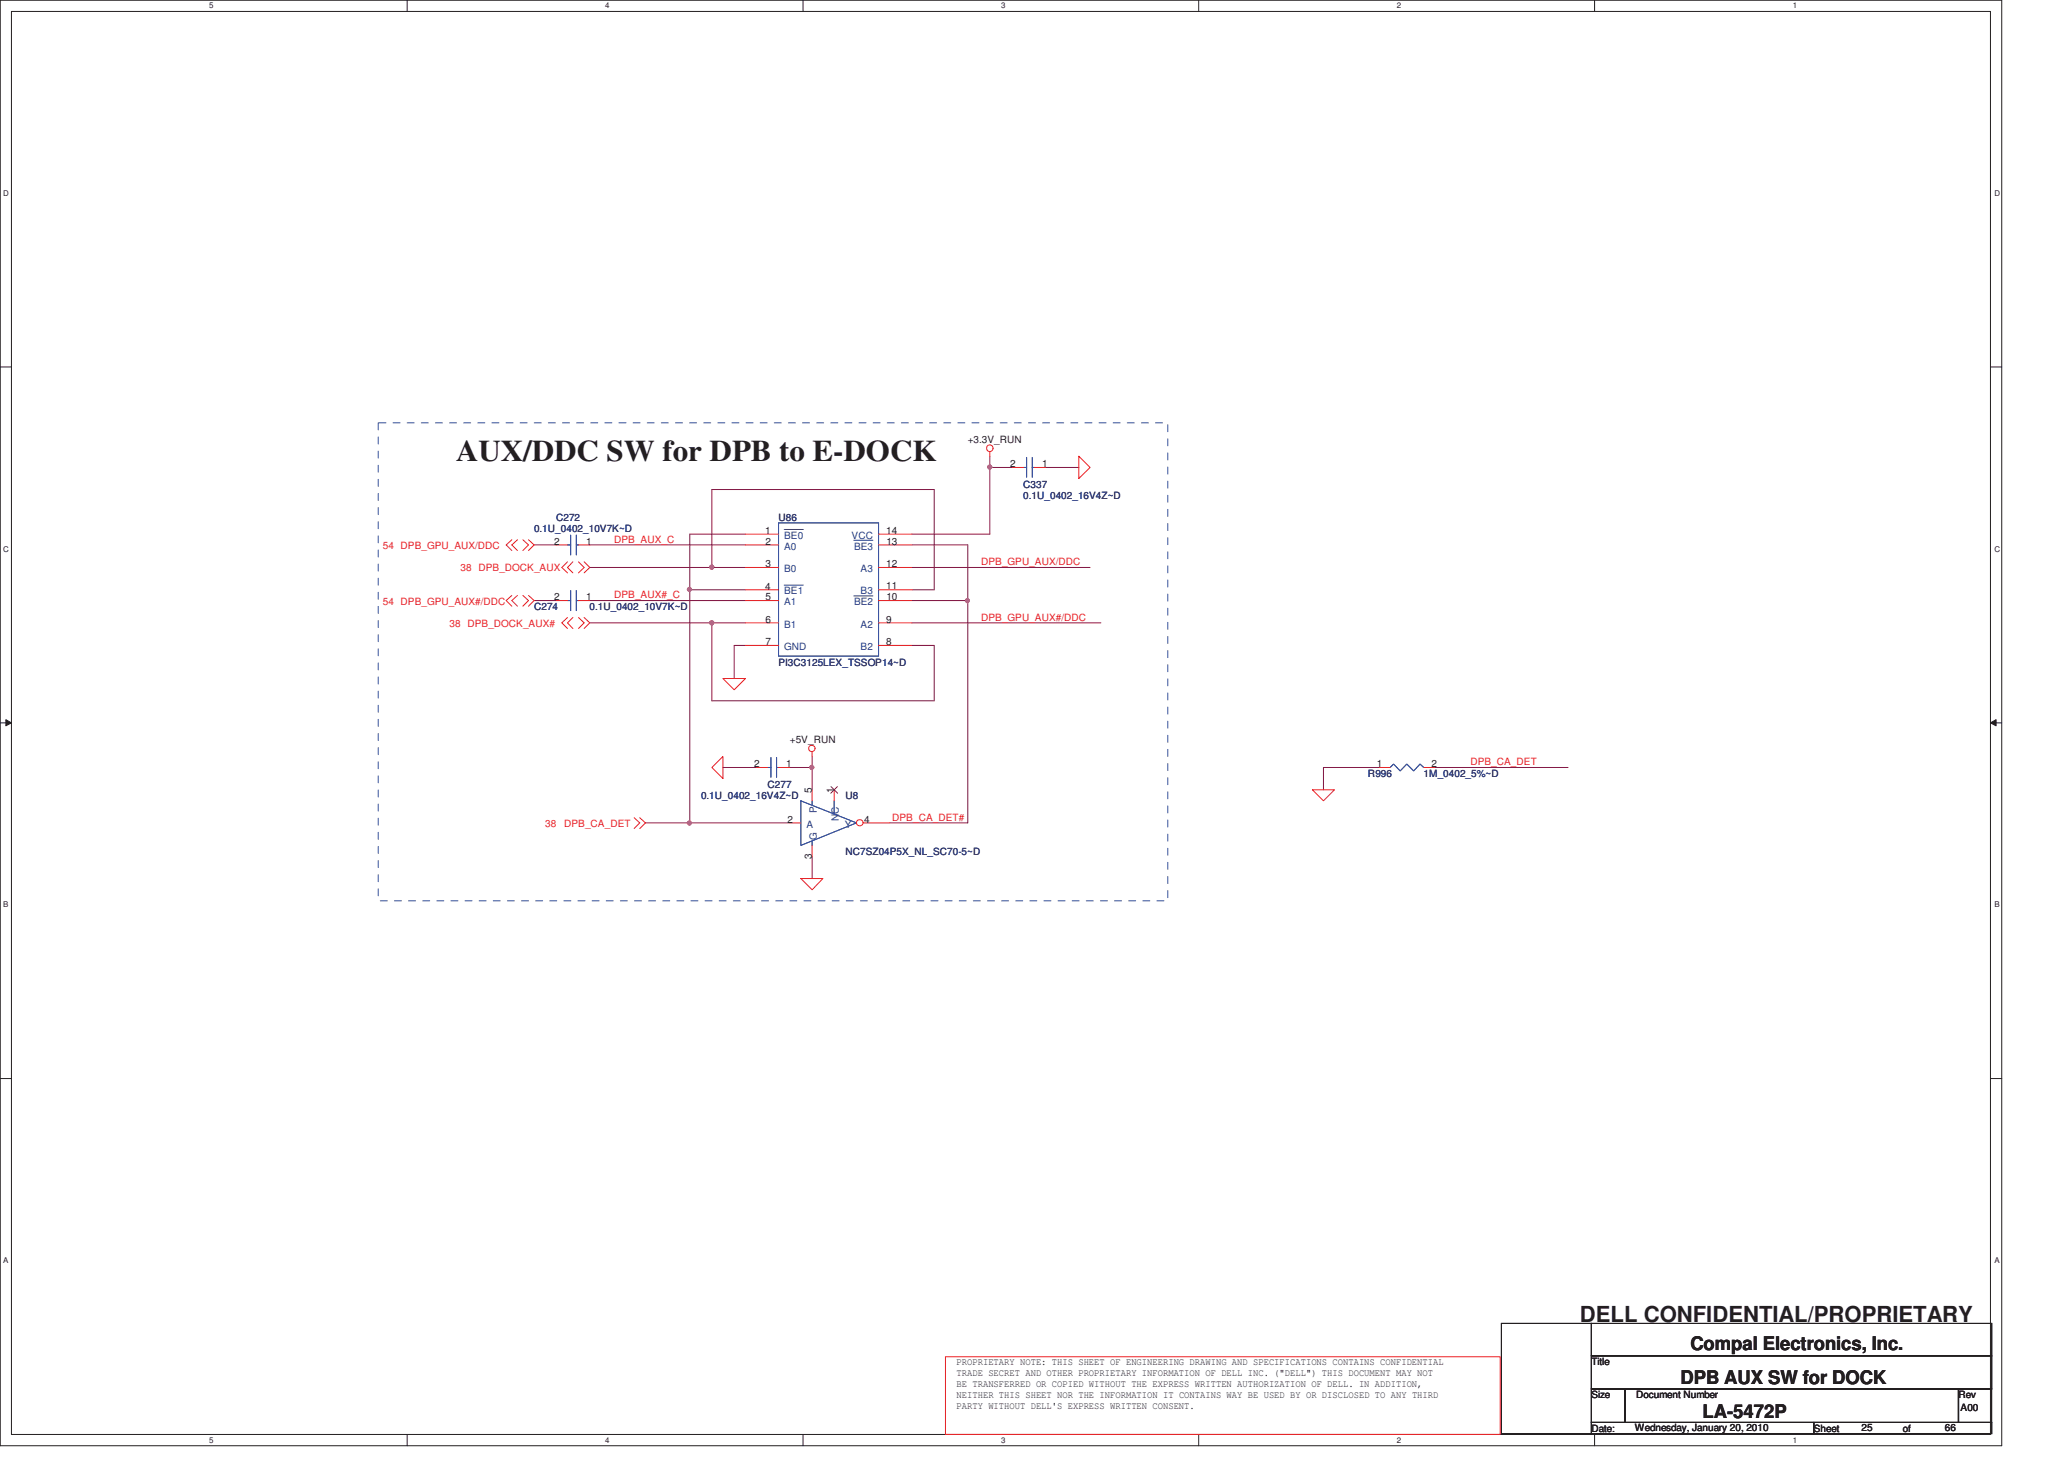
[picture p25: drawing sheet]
<svg xmlns="http://www.w3.org/2000/svg" width="297mm" height="210mm" viewBox="0 0 297 210" stroke-linecap="round" stroke-linejoin="round" font-family="sans-serif">
<defs><g id="words">
<text font-size="4.3" fill="#231f20" x="65.7" y="66.4">AUX/DDC SW for DPB to E-DOCK</text>
<text font-size="3.2" fill="#231f20" x="227.4" y="190.3">DELL CONFIDENTIAL/PROPRIETARY</text>
<g font-size="2.7" fill="#231f20">
<text x="243.3" y="194.3">Compal Electronics, Inc.</text>
<text x="241.8" y="199.3">DPB AUX SW for DOCK</text>
<text x="245" y="204.1">LA-5472P</text>
</g>
<g font-size="1.4" fill="#231f20">
<text x="139.3" y="63.8">+3.3V_RUN</text>
<text x="145.4" y="67.2">2</text>
<text x="150" y="67.2">1</text>
<text x="110.1" y="76.8">1</text>
<text x="127.5" y="76.8">14</text>
<text x="79.8" y="78.4">2</text>
<text x="84.4" y="78.4">1</text>
<text x="110.1" y="78.4">2</text>
<text x="110.1" y="81.6">3</text>
<text x="127.5" y="81.6">12</text>
<text x="127.6" y="78.4">13</text>
<text x="79.8" y="86.4">2</text>
<text x="84.4" y="86.4">1</text>
<text x="110.1" y="84.8">4</text>
<text x="110.1" y="89.6">6</text>
<text x="110.1" y="86.4">5</text>
<text x="127.5" y="84.8">11</text>
<text x="127.5" y="89.6">9</text>
<text x="127.6" y="86.4">10</text>
<text x="110.1" y="92.8">7</text>
<text x="127.5" y="92.8">8</text>
<text x="113.7" y="107">+5V_RUN</text>
<text x="108.6" y="110.4">2</text>
<text x="113.1" y="110.4">1</text>
<text x="198.1" y="110.4">1</text>
<text x="206" y="110.4">2</text>
<text x="113.4" y="118.4">2</text>
<text x="116.8" y="114.2" transform="rotate(-90 116.8 114.2)">5</text>
<text x="120" y="114.2" transform="rotate(-90 120 114.2)">1</text>
<text x="124.4" y="118.4">4</text>
<text x="116.8" y="123.6" transform="rotate(-90 116.8 123.6)">3</text>
<text x="137.7" y="196.5">PROPRIETARY NOTE: THIS SHEET OF ENGINEERING DRAWING AND SPECIFICATIONS CONTAINS CONFIDENTIAL</text>
<text x="229" y="196.5">Title</text>
<text x="137.7" y="198">TRADE SECRET AND OTHER PROPRIETARY INFORMATION OF DELL INC. (&quot;DELL&quot;) THIS DOCUMENT MAY NOT</text>
<text x="137.7" y="199.6">BE TRANSFERRED OR COPIED WITHOUT THE EXPRESS WRITTEN AUTHORIZATION OF DELL. IN ADDITION,</text>
<text x="137.7" y="201.2">NEITHER THIS SHEET NOR THE INFORMATION IT CONTAINS WAY BE USED BY OR DISCLOSED TO ANY THIRD</text>
<text x="137.7" y="202.7">PARTY WITHOUT DELL'S EXPRESS WRITTEN CONSENT.</text>
<text x="229" y="201.2">Size</text>
<text x="235.5" y="201.2">Document Number</text>
<text x="281.8" y="201.2">Rev</text>
<text x="282.2" y="203">A00</text>
<text x="229" y="206.1">Date:</text>
<text x="235.3" y="205.9">Wednesday, January 20, 2010</text>
<text x="261" y="206.1">Sheet</text>
<text x="267.9" y="205.9">25</text>
<text x="273.8" y="206.1">of</text>
<text x="279.9" y="205.9">66</text>
</g>
<g font-size="1.4" fill="#282973">
<text x="147.3" y="70.2">C337</text>
<text x="147.3" y="71.8">0.1U_0402_16V4Z~D</text>
<text x="76.9" y="76.6">0.1U_0402_10V7K~D</text>
<text x="80" y="75">C272</text>
<text x="112" y="75">U86</text>
<text x="76.9" y="87.8">C274</text>
<text x="84.9" y="87.8">0.1U_0402_10V7K~D</text>
<text x="112" y="95.8">PI3C3125LEX_TSSOP14~D</text>
<text x="110.5" y="113.4">C277</text>
<text x="196.9" y="111.8">R996</text>
<text x="204.9" y="111.8">1M_0402_5%~D</text>
<text x="100.9" y="115">0.1U_0402_16V4Z~D</text>
<text x="121.7" y="115">U8</text>
<text x="121.7" y="123">NC7SZ04P5X_NL_SC70-5~D</text>
</g>
<g font-size="1.4" fill="#1d437e">
<text x="112.9" y="77.5">BE0</text>
<text x="122.6" y="77.5">VCC</text>
<text x="112.9" y="79.1">A0</text>
<text x="112.9" y="82.3">B0</text>
<text x="122.9" y="79.1">BE3</text>
<text x="123.9" y="82.3">A3</text>
<text x="112.9" y="85.6">BE1</text>
<text x="112.9" y="87.1">A1</text>
<text x="122.9" y="87.1">BE2</text>
<text x="123.9" y="85.6">B3</text>
<text x="112.9" y="90.3">B1</text>
<text x="112.9" y="93.6">GND</text>
<text x="123.9" y="90.3">A2</text>
<text x="123.9" y="93.6">B2</text>
<text x="116.1" y="119.1">A</text>
<text x="117.5" y="117.1" transform="rotate(-90 117.5 117.1)">P</text>
<text x="120.7" y="118.2" transform="rotate(-90 120.7 118.2)">NC</text>
<text x="121.6" y="119.1">Y</text>
<text x="117.5" y="120.9" transform="rotate(-90 117.5 120.9)">G</text>
</g>
<g font-size="1.4" fill="#ed2024">
<text x="55.1" y="79">54 DPB_GPU_AUX/DDC</text>
<text x="66.3" y="82.2">38 DPB_DOCK_AUX</text>
<text x="88.4" y="78.1">DPB_AUX_C</text>
<text x="141.2" y="81.3">DPB_GPU_AUX/DDC</text>
<text x="55.1" y="87">54 DPB_GPU_AUX#/DDC</text>
<text x="88.4" y="86.1">DPB_AUX#_C</text>
<text x="141.2" y="89.3">DPB_GPU_AUX#/DDC</text>
<text x="64.7" y="90.2">38 DPB_DOCK_AUX#</text>
<text x="211.6" y="110.1">DPB_CA_DET</text>
<text x="78.4" y="119">38</text>
<text x="81.2" y="119">DPB_CA_DET</text>
<text x="128.4" y="118.1">DPB_CA_DET#</text>
</g>
<g font-size="1.1" fill="#231f20">
<text x="30.1" y="1.2">5</text>
<text x="87.1" y="1.2">4</text>
<text x="144.1" y="1.2">3</text>
<text x="201" y="1.2">2</text>
<text x="258" y="1.2">1</text>
<text x=".5" y="28.2">D</text>
<text x="287" y="28.2">D</text>
<text x=".5" y="79.4">C</text>
<text x="287" y="79.4">C</text>
<text x=".5" y="130.6">B</text>
<text x="287" y="130.6">B</text>
<text x=".5" y="181.8">A</text>
<text x="287" y="181.8">A</text>
<text x="30.1" y="207.6">5</text>
<text x="87.1" y="207.6">4</text>
<text x="144.1" y="207.6">3</text>
<text x="201" y="207.6">2</text>
<text x="258" y="207.6">1</text>
</g>
</g></defs>
<path d="M0 0h288.1v208.1h-288.1zM1.6 1.6h284.9v204.8h-284.9z" fill="none" stroke="#231f20" stroke-width=".14"/>
<g fill="#fff">
<path d="M30.1 .2h.6v1.2h-.6z"/>
<path d="M30.1 206.6h.6v1.2h-.6z"/>
</g>
<path d="M58.6 0v1.6M58.6 206.4v1.7" fill="none" stroke="#231f20" stroke-width=".14"/>
<g fill="#fff">
<path d="M87 .2h.6v1.2h-.6z"/>
<path d="M87 206.6h.6v1.2h-.6z"/>
</g>
<path d="M115.6 0v1.6M115.6 206.4v1.7" fill="none" stroke="#231f20" stroke-width=".14"/>
<g fill="#fff">
<path d="M144 .2h.6v1.2h-.6z"/>
<path d="M144 206.6h.6v1.2h-.6z"/>
</g>
<path d="M172.5 0v1.6M172.5 206.4v1.7" fill="none" stroke="#231f20" stroke-width=".14"/>
<g fill="#fff">
<path d="M200.9 .2h.6v1.2h-.6z"/>
<path d="M200.9 206.6h.6v1.2h-.6z"/>
</g>
<path d="M229.5 0v1.6M229.5 206.4v1.7" fill="none" stroke="#231f20" stroke-width=".14"/>
<g fill="#fff">
<path d="M257.9 .2h.6v1.2h-.6z"/>
<path d="M257.9 206.6h.6v1.2h-.6z"/>
<path d="M.5 27.2h.7v1.2h-.7z"/>
<path d="M286.9 27.2h.7v1.2h-.7z"/>
<path d="M.5 78.4h.7v1.2h-.7z"/>
<path d="M286.9 78.4h.7v1.2h-.7z"/>
</g>
<path d="M0 52.8h1.6M286.5 52.8h1.6" fill="none" stroke="#231f20" stroke-width=".14"/>
<g fill="#fff">
<path d="M.5 129.6h.7v1.2h-.7z"/>
<path d="M286.9 129.6h.7v1.2h-.7z"/>
</g>
<path d="M0 104h1.6M286.5 104h1.6" fill="none" stroke="#231f20" stroke-width=".14"/>
<path d="M.8 103.6l.8 .4-.8 .5z" fill="#231f20"/>
<path d="M.8 103.6l.8 .4-.8 .5z" fill="none" stroke="#231f20" stroke-width=".14"/>
<path d="M286.5 104l.8-.4v.9z" fill="#231f20"/>
<path d="M286.5 104l.8-.4v.9z" fill="none" stroke="#231f20" stroke-width=".14"/>
<g fill="#fff">
<path d="M.5 180.8h.7v1.2h-.7z"/>
<path d="M286.9 180.8h.7v1.2h-.7z"/>
</g>
<path d="M0 155.2h1.6M286.5 155.2h1.6" fill="none" stroke="#231f20" stroke-width=".14"/>
<path d="M84.9 78.4h22.4M76.9 86.4h3.1M84.9 86.4h22.4M102.4 89.6h4.9" fill="none" stroke="#7f1442" stroke-width=".14"/>
<circle cx="102.4" cy="89.6" r=".31" fill="#b9529f"/>
<circle cx="102.4" cy="89.6" r=".31" fill="none" stroke="#b9529f" stroke-width=".14"/>
<path d="M84.9 81.7h17.5M107.3 84.9h-8v33.5M134.4 92.9v8" fill="none" stroke="#7f1442" stroke-width=".14"/>
<circle cx="99.2" cy="118.4" r=".29" fill="#b9529f"/>
<circle cx="99.2" cy="118.4" r=".29" fill="none" stroke="#b9529f" stroke-width=".14"/>
<circle cx="99.2" cy="84.8" r=".29" fill="#b9529f"/>
<circle cx="99.2" cy="84.8" r=".29" fill="none" stroke="#b9529f" stroke-width=".14"/>
<path d="M139.3 78.4v40M131.3 84.9h3.1" fill="none" stroke="#7f1442" stroke-width=".14"/>
<circle cx="139.2" cy="86.4" r=".3" fill="#b9529f"/>
<circle cx="139.2" cy="86.4" r=".3" fill="none" stroke="#b9529f" stroke-width=".14"/>
<path d="M102.4 70.5v11.2" fill="none" stroke="#7f1442" stroke-width=".14"/>
<circle cx="102.4" cy="81.6" r=".3" fill="#b9529f"/>
<circle cx="102.4" cy="81.6" r=".3" fill="none" stroke="#b9529f" stroke-width=".14"/>
<g fill="none" stroke="#7f1442" stroke-width=".14">
<path d="M99.3 76.9h8M134.4 70.5v14.4M102.4 81.7h4.9M107.3 92.9h-1.6v4.8M131.3 92.9h3.1M131.3 86.4h8M131.3 81.7h25.6M92.9 118.4h20.8M102.4 100.9h32M104 110.5h4.9M113.7 110.5h3.2M116.9 108.9v1.6"/>
<path d="M116.9 110.5v3.2M128.1 118.4h11.2M116.9 123.3v3.1"/>
</g>
<circle cx="116.8" cy="110.4" r=".29" fill="#b9529f"/>
<circle cx="116.8" cy="110.4" r=".29" fill="none" stroke="#b9529f" stroke-width=".14"/>
<path d="M99.3 76.9v8M131.3 78.4h8M142.5 65.7v11.2h-11.2M142.5 67.3h3.2M84.9 89.6h17.5v11.3M131.3 89.6h27.1" fill="none" stroke="#7f1442" stroke-width=".14"/>
<circle cx="142.4" cy="67.2" r=".29" fill="#b9529f"/>
<circle cx="142.4" cy="67.2" r=".29" fill="none" stroke="#b9529f" stroke-width=".14"/>
<path d="M76.9 78.4h3.1M102.4 70.5h32M150.5 67.3h4.8M198.4 110.5h-7.9v3.2M206.4 110.5h19.3" fill="none" stroke="#7f1442" stroke-width=".14"/>
<g fill="none" stroke="#ed2024" stroke-width=".14">
<path d="M73.7 77.7l-.9 .7 .9 .8M74.5 77.7l-.8 .7 .8 .8M75.2 77.7l.9 .7-.9 .8M76.1 77.7l.8 .7-.8 .8M80 78.4h1.7M83.3 78.4h1.6M142.5 65v.7M155.3 65.7l1.6 1.6-1.6 1.6zM73.7 85.7l-.9 .7 .9 .8M74.5 85.7l-.8 .7 .8 .8M75.2 85.7l.9 .7-.9 .8M76.1 85.7l.8 .7-.8 .8"/>
<path d="M81.7 80.9l-.8 .8 .8 .7M81.7 88.9l-.8 .7 .8 .9M82.4 80.9l-.7 .8 .7 .7M82.4 88.9l-.7 .7 .7 .9M83.3 80.9l.8 .8-.8 .7M83.3 88.9l.8 .7-.8 .9M84.1 80.9l.8 .8-.8 .7M84.1 88.9l.8 .7-.8 .9M104 97.7h3.3l-1.6 1.6zM91.3 117.7l.8 .7-.8 .8M92.1 117.7l.8 .7-.8 .8M102.4 110.5l1.6-1.6v3.1z"/>
<path d="M113.7 118.4h1.6M116.9 108.2v.7M188.9 113.7h3.2l-1.6 1.6zM115.3 126.4h3.1l-1.5 1.7zM136.1 195.3h79.8v11.1h-79.8z"/>
<circle cx="142.4" cy="64.5" r=".48"/>
<circle cx="116.8" cy="107.7" r=".46"/>
</g>
<path d="M216.1 190.5h12.9v15.8h-12.9zM229 190.5h57.6v4.6h-57.6zM229 195.1h57.6v4.8h-57.6zM229 199.9h4.8v4.8h-4.8zM233.9 199.9h48v4.8h-48zM281.8 199.9h4.8v4.8h-4.8zM229 204.7h32v1.6h-32zM261 204.7h25.6v1.6h-25.6z" fill="none" stroke="#231f20" stroke-width=".14"/>
<path d="M54.4 60.9h113.7v68.7h-113.7z" fill="none" stroke="#3953a4" stroke-width=".14" stroke-dasharray="1 1 1 1 1 1 1 1"/>
<path d="M81.7 78.4h.4M82.1 77v2.9M82.9 78.4h.4M82.9 77v2.9M115.3 115.3l8 3.1-8 3.3zM116.9 115.3v.6M120.1 115.3v1.9M116.9 121v.7" fill="none" stroke="#3953a4" stroke-width=".14"/>
<circle cx="123.7" cy="118.4" r=".47" fill="#fff"/>
<g fill="none" stroke="#ed2024" stroke-width=".14">
<path d="M107.3 76.9h4.7M107.3 78.4h4.7M126.4 76.9h4.9M126.4 78.4h4.9M145.7 67.3h1.6M148.9 67.3h1.6M80 86.4h1.7M83.3 86.4h1.6M107.3 84.9h4.7M107.3 89.6h4.7M107.3 86.4h4.7M107.3 92.9h4.7"/>
<path d="M107.3 81.7h4.7M126.4 84.9h4.9M126.4 89.6h4.9M126.4 86.4h4.9M126.4 92.9h4.9M126.4 81.7h4.9M108.9 110.5h1.6M112 110.5h1.7M116.9 113.7v1.6M120.1 113.7v1.6M124.2 118.4h3.9M198.4 110.5h1.7"/>
<path d="M204.9 110.5h1.5M116.9 121.7v1.6"/>
<circle cx="123.7" cy="118.4" r=".47"/>
</g>
<path d="M119.6 113.2l.9 1M120.5 113.2l-.9 1" fill="none" stroke="#7f421c" stroke-width=".14"/>
<g fill="none" stroke="#3953a4" stroke-width=".14">
<path d="M112 75.3h14.4v19.1h-14.4zM147.3 67.3h.4M147.7 65.8v2.9M148.6 65.8v2.9M148.6 67.3h.3M81.7 86.4h.4M82.1 85v2.9M82.9 86.4h.4M82.9 85v2.9M110.5 110.5h.4M110.9 109v2.9M111.8 109v2.9"/>
<path d="M111.8 110.5h.2M200.1 110.5l.5-.5 .9 1 1-1 .9 1 1-1 .5 .5"/>
</g>
<path d="M112.9 76.2h2.7M122.9 77.8h2.7M112.9 84.2h2.7M122.9 85.8h2.7" fill="none" stroke="#1d437e" stroke-width=".14"/>
<circle cx="102.4" cy="89.6" r=".31" fill="#b9529f"/>
<circle cx="102.4" cy="89.6" r=".31" fill="none" stroke="#b9529f" stroke-width=".14"/>
<circle cx="99.2" cy="118.4" r=".29" fill="#b9529f"/>
<circle cx="99.2" cy="118.4" r=".29" fill="none" stroke="#b9529f" stroke-width=".14"/>
<circle cx="99.2" cy="84.8" r=".29" fill="#b9529f"/>
<circle cx="99.2" cy="84.8" r=".29" fill="none" stroke="#b9529f" stroke-width=".14"/>
<circle cx="139.2" cy="86.4" r=".3" fill="#b9529f"/>
<circle cx="139.2" cy="86.4" r=".3" fill="none" stroke="#b9529f" stroke-width=".14"/>
<circle cx="102.4" cy="81.6" r=".3" fill="#b9529f"/>
<circle cx="102.4" cy="81.6" r=".3" fill="none" stroke="#b9529f" stroke-width=".14"/>
<circle cx="116.8" cy="110.4" r=".29" fill="#b9529f"/>
<circle cx="116.8" cy="110.4" r=".29" fill="none" stroke="#b9529f" stroke-width=".14"/>
<circle cx="142.4" cy="67.2" r=".29" fill="#b9529f"/>
<circle cx="142.4" cy="67.2" r=".29" fill="none" stroke="#b9529f" stroke-width=".14"/>
<use href="#words"/>
</svg>
